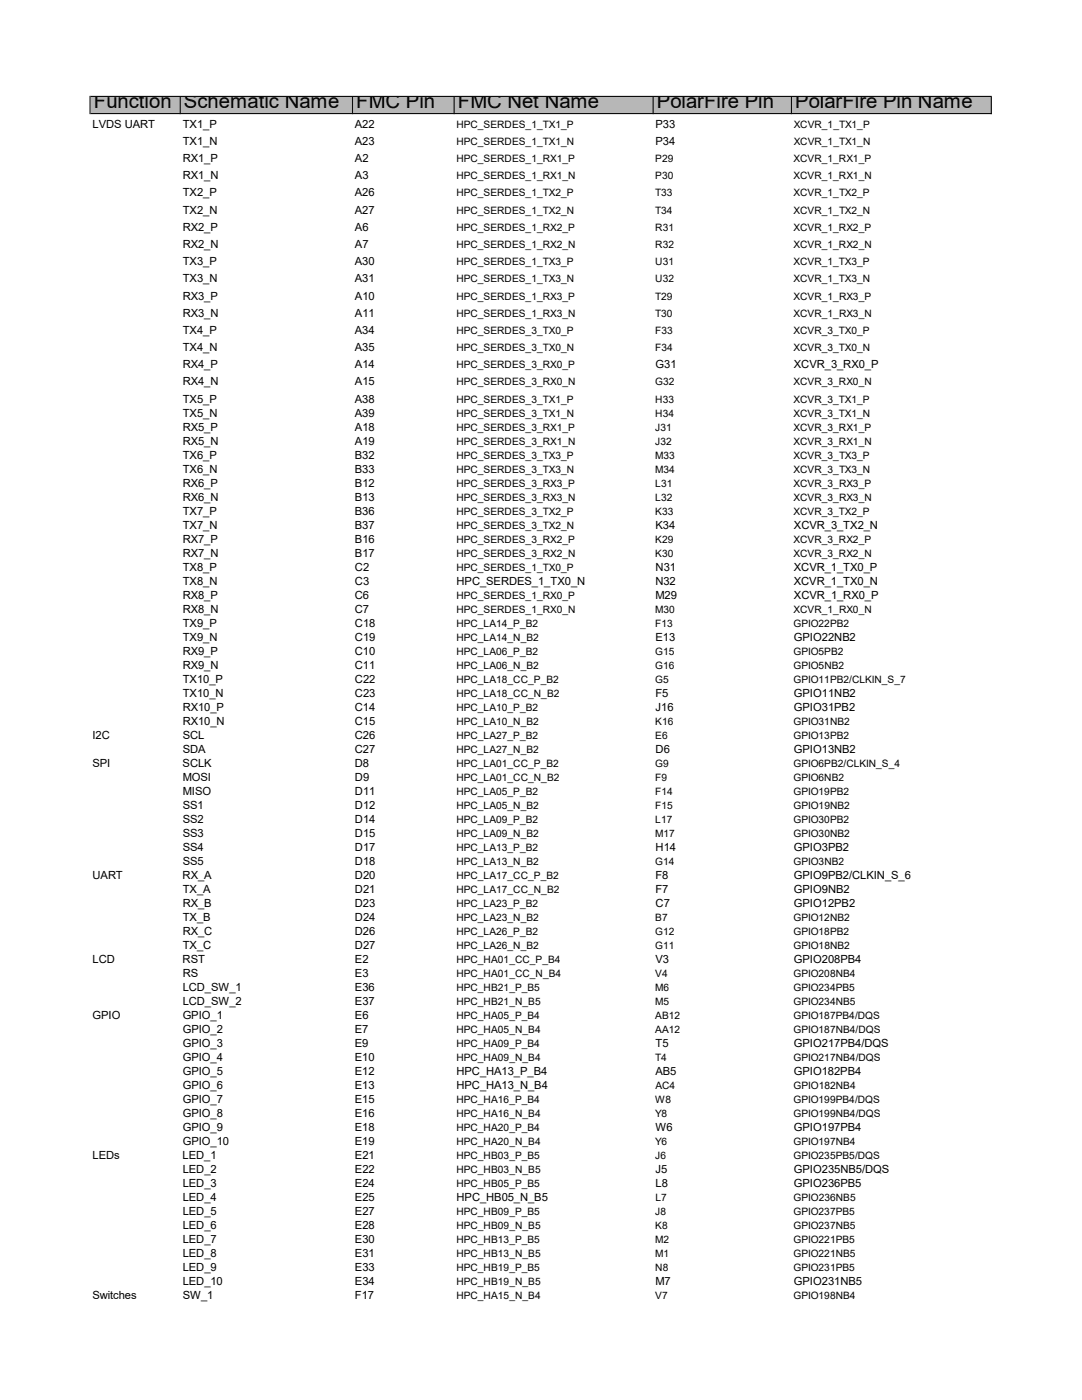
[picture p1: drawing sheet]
<svg xmlns="http://www.w3.org/2000/svg" width="216mm" height="279mm" viewBox="0 0 216 279" stroke-linecap="round" stroke-linejoin="round" font-family="sans-serif">
<defs><g id="words">
<g font-size="4.1">
<text x="18.7" y="21.5">Function</text>
<text x="36.7" y="21.5">Schematic Name</text>
<text x="71.1" y="21.5">FMC Pin</text>
<text x="91.4" y="21.5">FMC Net Name</text>
<text x="131.1" y="21.5">PolarFire Pin</text>
<text x="158.7" y="21.5">PolarFire Pin Name</text>
</g>
<g font-size="2.2">
<text x="18.5" y="25.5">LVDS UART</text>
<text x="36.4" y="28.9">TX1_N</text>
<text x="36.4" y="25.5">TX1_P</text>
<text x="70.8" y="25.5">A22</text>
<text x="70.8" y="28.9">A23</text>
<text x="130.8" y="25.5">P33</text>
<text x="130.8" y="28.9">P34</text>
<text x="36.4" y="32.3">RX1_P</text>
<text x="36.4" y="35.8">RX1_N</text>
<text x="70.8" y="32.3">A2</text>
<text x="70.8" y="35.8">A3</text>
<text x="36.4" y="39.2">TX2_P</text>
<text x="70.8" y="39.2">A26</text>
<text x="36.4" y="42.6">TX2_N</text>
<text x="36.4" y="46.1">RX2_P</text>
<text x="70.8" y="42.6">A27</text>
<text x="70.8" y="46.1">A6</text>
<text x="36.4" y="49.5">RX2_N</text>
<text x="36.4" y="52.9">TX3_P</text>
<text x="70.8" y="52.9">A30</text>
<text x="70.8" y="49.5">A7</text>
<text x="36.4" y="56.3">TX3_N</text>
<text x="36.4" y="59.8">RX3_P</text>
<text x="70.8" y="56.3">A31</text>
<text x="70.8" y="59.8">A10</text>
<text x="36.4" y="63.2">RX3_N</text>
<text x="70.8" y="63.2">A11</text>
<text x="36.4" y="66.6">TX4_P</text>
<text x="36.4" y="70.1">TX4_N</text>
<text x="70.8" y="66.6">A34</text>
<text x="70.8" y="70.1">A35</text>
<text x="36.4" y="73.5">RX4_P</text>
<text x="36.4" y="76.9">RX4_N</text>
<text x="70.8" y="73.5">A14</text>
<text x="70.8" y="76.9">A15</text>
<text x="130.8" y="73.5">G31</text>
<text x="158.4" y="73.5">XCVR_3_RX0_P</text>
<text x="36.4" y="80.3">TX5_P</text>
<text x="36.4" y="83.1">TX5_N</text>
<text x="70.8" y="80.3">A38</text>
<text x="70.8" y="83.1">A39</text>
<text x="36.4" y="85.9">RX5_P</text>
<text x="36.4" y="88.7">RX5_N</text>
<text x="70.8" y="85.9">A18</text>
<text x="70.8" y="88.7">A19</text>
<text x="36.4" y="91.5">TX6_P</text>
<text x="36.4" y="94.3">TX6_N</text>
<text x="70.8" y="91.5">B32</text>
<text x="70.8" y="94.3">B33</text>
<text x="36.4" y="97.1">RX6_P</text>
<text x="36.4" y="99.9">RX6_N</text>
<text x="70.8" y="97.1">B12</text>
<text x="70.8" y="99.9">B13</text>
<text x="36.4" y="102.7">TX7_P</text>
<text x="36.4" y="105.5">TX7_N</text>
<text x="70.8" y="102.7">B36</text>
<text x="70.8" y="105.5">B37</text>
<text x="130.8" y="105.5">K34</text>
<text x="158.4" y="105.5">XCVR_3_TX2_N</text>
<text x="36.4" y="108.3">RX7_P</text>
<text x="36.4" y="111.1">RX7_N</text>
<text x="36.4" y="113.9">TX8_P</text>
<text x="70.8" y="113.9">C2</text>
<text x="70.8" y="108.3">B16</text>
<text x="70.8" y="111.1">B17</text>
<text x="130.8" y="113.9">N31</text>
<text x="158.4" y="113.9">XCVR_1_TX0_P</text>
<text x="36.4" y="116.7">TX8_N</text>
<text x="36.4" y="119.5">RX8_P</text>
<text x="70.8" y="116.7">C3</text>
<text x="70.8" y="119.5">C6</text>
<text x="91.1" y="116.7">HPC_SERDES_1_TX0_N</text>
<text x="130.8" y="116.7">N32</text>
<text x="130.8" y="119.5">M29</text>
<text x="158.4" y="116.7">XCVR_1_TX0_N</text>
<text x="158.4" y="119.5">XCVR_1_RX0_P</text>
<text x="36.4" y="122.3">RX8_N</text>
<text x="36.4" y="125.1">TX9_P</text>
<text x="70.8" y="125.1">C18</text>
<text x="70.8" y="122.3">C7</text>
<text x="36.4" y="127.8">TX9_N</text>
<text x="36.4" y="130.6">RX9_P</text>
<text x="70.8" y="127.8">C19</text>
<text x="70.8" y="130.6">C10</text>
<text x="130.8" y="127.8">E13</text>
<text x="158.4" y="127.8">GPIO22NB2</text>
<text x="36.4" y="133.4">RX9_N</text>
<text x="36.4" y="136.2">TX10_P</text>
<text x="70.8" y="136.2">C22</text>
<text x="70.8" y="133.4">C11</text>
<text x="36.4" y="139">TX10_N</text>
<text x="36.4" y="141.8">RX10_P</text>
<text x="70.8" y="139">C23</text>
<text x="70.8" y="141.8">C14</text>
<text x="130.8" y="139">F5</text>
<text x="130.8" y="141.8">J16</text>
<text x="158.4" y="141.8">GPIO31PB2</text>
<text x="158.4" y="139">GPIO11NB2</text>
<text x="18.5" y="147.4">I2C</text>
<text x="36.4" y="144.6">RX10_N</text>
<text x="36.5" y="147.4">SCL</text>
<text x="70.8" y="147.4">C26</text>
<text x="70.8" y="144.6">C15</text>
<text x="18.5" y="153">SPI</text>
<text x="36.4" y="153">SCLK</text>
<text x="36.4" y="150.2">SDA</text>
<text x="36.4" y="155.8">MOSI</text>
<text x="70.8" y="153">D8</text>
<text x="70.8" y="155.8">D9</text>
<text x="70.8" y="150.2">C27</text>
<text x="130.8" y="150.2">D6</text>
<text x="158.4" y="150.2">GPIO13NB2</text>
<text x="36.4" y="158.6">MISO</text>
<text x="36.4" y="161.4">SS1</text>
<text x="70.8" y="158.6">D11</text>
<text x="70.8" y="161.4">D12</text>
<text x="36.4" y="164.2">SS2</text>
<text x="36.4" y="167">SS3</text>
<text x="70.8" y="164.2">D14</text>
<text x="70.8" y="167">D15</text>
<text x="36.4" y="169.8">SS4</text>
<text x="36.4" y="172.6">SS5</text>
<text x="70.8" y="169.8">D17</text>
<text x="70.8" y="172.6">D18</text>
<text x="130.8" y="169.8">H14</text>
<text x="158.4" y="169.8">GPIO3PB2</text>
<text x="18.5" y="175.3">UART</text>
<text x="36.4" y="175.3">RX_A</text>
<text x="36.4" y="178.1">TX_A</text>
<text x="70.8" y="178.1">D21</text>
<text x="70.8" y="175.3">D20</text>
<text x="130.8" y="175.3">F8</text>
<text x="130.8" y="178.1">F7</text>
<text x="158.4" y="175.3">GPIO9PB2/CLKIN_S_6</text>
<text x="158.4" y="178.1">GPIO9NB2</text>
<text x="36.4" y="180.9">RX_B</text>
<text x="36.4" y="183.7">TX_B</text>
<text x="70.8" y="183.7">D24</text>
<text x="70.8" y="180.9">D23</text>
<text x="130.8" y="180.9">C7</text>
<text x="158.4" y="180.9">GPIO12PB2</text>
<text x="36.4" y="186.5">RX_C</text>
<text x="36.4" y="189.3">TX_C</text>
<text x="70.8" y="189.3">D27</text>
<text x="70.8" y="186.5">D26</text>
<text x="18.5" y="192.1">LCD</text>
<text x="36.4" y="192.1">RST</text>
<text x="36.4" y="194.9">RS</text>
<text x="36.4" y="197.7">LCD_SW_1</text>
<text x="70.8" y="192.1">E2</text>
<text x="70.8" y="194.9">E3</text>
<text x="70.8" y="197.7">E36</text>
<text x="130.8" y="192.1">V3</text>
<text x="158.4" y="192.1">GPIO208PB4</text>
<text x="18.5" y="203.3">GPIO</text>
<text x="36.4" y="200.5">LCD_SW_2</text>
<text x="36.5" y="203.3">GPIO_1</text>
<text x="70.8" y="203.3">E6</text>
<text x="70.8" y="200.5">E37</text>
<text x="36.4" y="206.1">GPIO_2</text>
<text x="36.4" y="208.9">GPIO_3</text>
<text x="70.8" y="206.1">E7</text>
<text x="70.8" y="208.9">E9</text>
<text x="130.8" y="208.9">T5</text>
<text x="158.4" y="208.9">GPIO217PB4/DQS</text>
<text x="36.4" y="211.7">GPIO_4</text>
<text x="36.4" y="214.5">GPIO_5</text>
<text x="70.8" y="211.7">E10</text>
<text x="70.8" y="214.5">E12</text>
<text x="91.1" y="214.5">HPC_HA13_P_B4</text>
<text x="130.8" y="214.5">AB5</text>
<text x="158.4" y="214.5">GPIO182PB4</text>
<text x="36.4" y="217.3">GPIO_6</text>
<text x="36.4" y="220">GPIO_7</text>
<text x="70.8" y="217.3">E13</text>
<text x="70.8" y="220">E15</text>
<text x="91.1" y="217.3">HPC_HA13_N_B4</text>
<text x="36.4" y="222.8">GPIO_8</text>
<text x="36.4" y="225.6">GPIO_9</text>
<text x="70.8" y="222.8">E16</text>
<text x="70.8" y="225.6">E18</text>
<text x="130.8" y="225.6">W6</text>
<text x="158.4" y="225.6">GPIO197PB4</text>
<text x="18.5" y="231.2">LEDs</text>
<text x="36.4" y="231.2">LED_1</text>
<text x="36.4" y="228.4">GPIO_10</text>
<text x="70.8" y="228.4">E19</text>
<text x="70.8" y="231.2">E21</text>
<text x="36.4" y="234">LED_2</text>
<text x="36.4" y="236.8">LED_3</text>
<text x="36.4" y="239.6">LED_4</text>
<text x="70.8" y="234">E22</text>
<text x="70.8" y="236.8">E24</text>
<text x="70.8" y="239.6">E25</text>
<text x="91.1" y="239.6">HPC_HB05_N_B5</text>
<text x="130.8" y="234">J5</text>
<text x="130.8" y="236.8">L8</text>
<text x="158.4" y="234">GPIO235NB5/DQS</text>
<text x="158.4" y="236.8">GPIO236PB5</text>
<text x="36.4" y="242.4">LED_5</text>
<text x="36.4" y="245.2">LED_6</text>
<text x="70.8" y="242.4">E27</text>
<text x="70.8" y="245.2">E28</text>
<text x="36.4" y="248">LED_7</text>
<text x="36.4" y="250.8">LED_8</text>
<text x="70.8" y="248">E30</text>
<text x="70.8" y="250.8">E31</text>
<text x="36.4" y="253.6">LED_9</text>
<text x="36.4" y="256.4">LED_10</text>
<text x="70.8" y="253.6">E33</text>
<text x="70.8" y="256.4">E34</text>
<text x="130.8" y="256.4">M7</text>
<text x="158.4" y="256.4">GPIO231NB5</text>
<text x="18.5" y="259.2">Switches</text>
<text x="36.5" y="259.2">SW_1</text>
<text x="70.8" y="259.2">F17</text>
</g>
<g font-size="2">
<text x="91.1" y="25.5">HPC_SERDES_1_TX1_P</text>
<text x="91.1" y="28.9">HPC_SERDES_1_TX1_N</text>
<text x="158.4" y="25.5">XCVR_1_TX1_P</text>
<text x="158.4" y="28.9">XCVR_1_TX1_N</text>
<text x="91.1" y="32.3">HPC_SERDES_1_RX1_P</text>
<text x="91.1" y="35.8">HPC_SERDES_1_RX1_N</text>
<text x="130.7" y="32.3">P29</text>
<text x="130.7" y="35.8">P30</text>
<text x="158.3" y="32.3">XCVR_1_RX1_P</text>
<text x="158.3" y="35.8">XCVR_1_RX1_N</text>
<text x="91.1" y="39.2">HPC_SERDES_1_TX2_P</text>
<text x="130.7" y="39.2">T33</text>
<text x="158.3" y="39.2">XCVR_1_TX2_P</text>
<text x="91.1" y="42.6">HPC_SERDES_1_TX2_N</text>
<text x="91.1" y="46.1">HPC_SERDES_1_RX2_P</text>
<text x="130.7" y="42.6">T34</text>
<text x="130.7" y="46.1">R31</text>
<text x="158.3" y="42.6">XCVR_1_TX2_N</text>
<text x="158.4" y="46.1">XCVR_1_RX2_P</text>
<text x="91.1" y="49.5">HPC_SERDES_1_RX2_N</text>
<text x="91.1" y="52.9">HPC_SERDES_1_TX3_P</text>
<text x="130.7" y="52.9">U31</text>
<text x="130.7" y="49.5">R32</text>
<text x="158.4" y="49.5">XCVR_1_RX2_N</text>
<text x="158.4" y="52.9">XCVR_1_TX3_P</text>
<text x="91.1" y="56.3">HPC_SERDES_1_TX3_N</text>
<text x="91.1" y="59.8">HPC_SERDES_1_RX3_P</text>
<text x="130.7" y="56.3">U32</text>
<text x="130.7" y="59.8">T29</text>
<text x="158.3" y="59.8">XCVR_1_RX3_P</text>
<text x="158.4" y="56.3">XCVR_1_TX3_N</text>
<text x="91.1" y="63.2">HPC_SERDES_1_RX3_N</text>
<text x="130.7" y="63.2">T30</text>
<text x="158.3" y="63.2">XCVR_1_RX3_N</text>
<text x="91.1" y="66.6">HPC_SERDES_3_TX0_P</text>
<text x="91.1" y="70.1">HPC_SERDES_3_TX0_N</text>
<text x="130.7" y="66.6">F33</text>
<text x="130.7" y="70.1">F34</text>
<text x="158.3" y="66.6">XCVR_3_TX0_P</text>
<text x="158.3" y="70.1">XCVR_3_TX0_N</text>
<text x="91.1" y="73.5">HPC_SERDES_3_RX0_P</text>
<text x="91.1" y="76.9">HPC_SERDES_3_RX0_N</text>
<text x="130.7" y="76.9">G32</text>
<text x="158.4" y="76.9">XCVR_3_RX0_N</text>
<text x="91.1" y="80.3">HPC_SERDES_3_TX1_P</text>
<text x="91.1" y="83.1">HPC_SERDES_3_TX1_N</text>
<text x="130.7" y="80.3">H33</text>
<text x="130.7" y="83.1">H34</text>
<text x="158.4" y="80.3">XCVR_3_TX1_P</text>
<text x="158.4" y="83.1">XCVR_3_TX1_N</text>
<text x="91.1" y="85.9">HPC_SERDES_3_RX1_P</text>
<text x="91.1" y="88.7">HPC_SERDES_3_RX1_N</text>
<text x="130.7" y="85.9">J31</text>
<text x="130.7" y="88.7">J32</text>
<text x="158.4" y="85.9">XCVR_3_RX1_P</text>
<text x="158.4" y="88.7">XCVR_3_RX1_N</text>
<text x="91.1" y="91.5">HPC_SERDES_3_TX3_P</text>
<text x="91.1" y="94.3">HPC_SERDES_3_TX3_N</text>
<text x="130.7" y="91.5">M33</text>
<text x="130.7" y="94.3">M34</text>
<text x="158.3" y="91.5">XCVR_3_TX3_P</text>
<text x="158.3" y="94.3">XCVR_3_TX3_N</text>
<text x="91.1" y="97.1">HPC_SERDES_3_RX3_P</text>
<text x="91.1" y="99.9">HPC_SERDES_3_RX3_N</text>
<text x="130.7" y="97.1">L31</text>
<text x="130.7" y="99.9">L32</text>
<text x="158.3" y="97.1">XCVR_3_RX3_P</text>
<text x="158.3" y="99.9">XCVR_3_RX3_N</text>
<text x="91.1" y="102.7">HPC_SERDES_3_TX2_P</text>
<text x="91.1" y="105.5">HPC_SERDES_3_TX2_N</text>
<text x="130.7" y="102.7">K33</text>
<text x="158.3" y="102.7">XCVR_3_TX2_P</text>
<text x="91.1" y="108.3">HPC_SERDES_3_RX2_P</text>
<text x="91.1" y="111.1">HPC_SERDES_3_RX2_N</text>
<text x="91.1" y="113.9">HPC_SERDES_1_TX0_P</text>
<text x="130.7" y="108.3">K29</text>
<text x="130.7" y="111.1">K30</text>
<text x="158.3" y="108.3">XCVR_3_RX2_P</text>
<text x="158.3" y="111.1">XCVR_3_RX2_N</text>
<text x="91.1" y="119.5">HPC_SERDES_1_RX0_P</text>
<text x="91.1" y="122.3">HPC_SERDES_1_RX0_N</text>
<text x="91.1" y="125.1">HPC_LA14_P_B2</text>
<text x="130.7" y="125.1">F13</text>
<text x="130.7" y="122.3">M30</text>
<text x="158.3" y="125.1">GPIO22PB2</text>
<text x="158.3" y="122.3">XCVR_1_RX0_N</text>
<text x="91.1" y="127.8">HPC_LA14_N_B2</text>
<text x="91.1" y="130.6">HPC_LA06_P_B2</text>
<text x="130.7" y="130.6">G15</text>
<text x="158.4" y="130.6">GPIO5PB2</text>
<text x="91.1" y="133.4">HPC_LA06_N_B2</text>
<text x="91.1" y="136.2">HPC_LA18_CC_P_B2</text>
<text x="130.8" y="136.2">G5</text>
<text x="130.8" y="133.4">G16</text>
<text x="158.4" y="133.4">GPIO5NB2</text>
<text x="158.4" y="136.2">GPIO11PB2/CLKIN_S_7</text>
<text x="91.1" y="139">HPC_LA18_CC_N_B2</text>
<text x="91.1" y="141.8">HPC_LA10_P_B2</text>
<text x="91.1" y="144.6">HPC_LA10_N_B2</text>
<text x="91.1" y="147.4">HPC_LA27_P_B2</text>
<text x="130.7" y="147.4">E6</text>
<text x="130.8" y="144.6">K16</text>
<text x="158.3" y="147.4">GPIO13PB2</text>
<text x="158.3" y="144.6">GPIO31NB2</text>
<text x="91.1" y="150.2">HPC_LA27_N_B2</text>
<text x="91.1" y="153">HPC_LA01_CC_P_B2</text>
<text x="91.1" y="155.8">HPC_LA01_CC_N_B2</text>
<text x="130.8" y="153">G9</text>
<text x="130.8" y="155.8">F9</text>
<text x="158.3" y="155.8">GPIO6NB2</text>
<text x="158.4" y="153">GPIO6PB2/CLKIN_S_4</text>
<text x="91.1" y="158.6">HPC_LA05_P_B2</text>
<text x="91.1" y="161.4">HPC_LA05_N_B2</text>
<text x="130.7" y="158.6">F14</text>
<text x="130.8" y="161.4">F15</text>
<text x="158.3" y="158.6">GPIO19PB2</text>
<text x="158.4" y="161.4">GPIO19NB2</text>
<text x="91.1" y="164.2">HPC_LA09_P_B2</text>
<text x="91.1" y="167">HPC_LA09_N_B2</text>
<text x="130.7" y="164.2">L17</text>
<text x="130.8" y="167">M17</text>
<text x="158.4" y="167">GPIO30NB2</text>
<text x="158.4" y="164.2">GPIO30PB2</text>
<text x="91.1" y="169.8">HPC_LA13_P_B2</text>
<text x="91.1" y="172.6">HPC_LA13_N_B2</text>
<text x="130.8" y="172.6">G14</text>
<text x="158.4" y="172.6">GPIO3NB2</text>
<text x="91.1" y="175.3">HPC_LA17_CC_P_B2</text>
<text x="91.1" y="178.1">HPC_LA17_CC_N_B2</text>
<text x="91.1" y="180.9">HPC_LA23_P_B2</text>
<text x="91.1" y="183.7">HPC_LA23_N_B2</text>
<text x="130.8" y="183.7">B7</text>
<text x="158.3" y="183.7">GPIO12NB2</text>
<text x="91.1" y="186.5">HPC_LA26_P_B2</text>
<text x="91.1" y="189.3">HPC_LA26_N_B2</text>
<text x="130.7" y="186.5">G12</text>
<text x="130.8" y="189.3">G11</text>
<text x="158.4" y="186.5">GPIO18PB2</text>
<text x="158.4" y="189.3">GPIO18NB2</text>
<text x="91.1" y="192.1">HPC_HA01_CC_P_B4</text>
<text x="91.1" y="194.9">HPC_HA01_CC_N_B4</text>
<text x="91.1" y="197.7">HPC_HB21_P_B5</text>
<text x="130.7" y="197.7">M6</text>
<text x="130.8" y="194.9">V4</text>
<text x="158.3" y="194.9">GPIO208NB4</text>
<text x="158.4" y="197.7">GPIO234PB5</text>
<text x="91.1" y="200.5">HPC_HB21_N_B5</text>
<text x="91.1" y="203.3">HPC_HA05_P_B4</text>
<text x="130.7" y="200.5">M5</text>
<text x="130.7" y="203.3">AB12</text>
<text x="158.3" y="203.3">GPIO187PB4/DQS</text>
<text x="158.4" y="200.5">GPIO234NB5</text>
<text x="91.1" y="206.1">HPC_HA05_N_B4</text>
<text x="91.1" y="208.9">HPC_HA09_P_B4</text>
<text x="130.7" y="206.1">AA12</text>
<text x="158.3" y="206.1">GPIO187NB4/DQS</text>
<text x="91.1" y="211.7">HPC_HA09_N_B4</text>
<text x="130.7" y="211.7">T4</text>
<text x="158.4" y="211.7">GPIO217NB4/DQS</text>
<text x="91.1" y="220">HPC_HA16_P_B4</text>
<text x="130.7" y="220">W8</text>
<text x="130.8" y="217.3">AC4</text>
<text x="158.4" y="220">GPIO199PB4/DQS</text>
<text x="158.4" y="217.3">GPIO182NB4</text>
<text x="91.1" y="222.8">HPC_HA16_N_B4</text>
<text x="91.1" y="225.6">HPC_HA20_P_B4</text>
<text x="130.7" y="222.8">Y8</text>
<text x="158.4" y="222.8">GPIO199NB4/DQS</text>
<text x="91.1" y="228.4">HPC_HA20_N_B4</text>
<text x="91.1" y="231.2">HPC_HB03_P_B5</text>
<text x="130.7" y="228.4">Y6</text>
<text x="130.7" y="231.2">J6</text>
<text x="158.4" y="228.4">GPIO197NB4</text>
<text x="158.4" y="231.2">GPIO235PB5/DQS</text>
<text x="91.1" y="234">HPC_HB03_N_B5</text>
<text x="91.1" y="236.8">HPC_HB05_P_B5</text>
<text x="130.8" y="239.6">L7</text>
<text x="158.4" y="239.6">GPIO236NB5</text>
<text x="91.1" y="242.4">HPC_HB09_P_B5</text>
<text x="91.1" y="245.2">HPC_HB09_N_B5</text>
<text x="130.7" y="242.4">J8</text>
<text x="130.7" y="245.2">K8</text>
<text x="158.3" y="245.2">GPIO237NB5</text>
<text x="158.4" y="242.4">GPIO237PB5</text>
<text x="91.1" y="248">HPC_HB13_P_B5</text>
<text x="91.1" y="250.8">HPC_HB13_N_B5</text>
<text x="130.7" y="248">M2</text>
<text x="130.7" y="250.8">M1</text>
<text x="158.4" y="248">GPIO221PB5</text>
<text x="158.4" y="250.8">GPIO221NB5</text>
<text x="91.1" y="253.6">HPC_HB19_P_B5</text>
<text x="91.1" y="256.4">HPC_HB19_N_B5</text>
<text x="130.7" y="253.6">N8</text>
<text x="158.4" y="253.6">GPIO231PB5</text>
<text x="91.1" y="259.2">HPC_HA15_N_B4</text>
<text x="130.7" y="259.2">V7</text>
<text x="158.3" y="259.2">GPIO198NB4</text>
</g>
</g></defs>
<path d="M18.1 19.4h179.7v3.3h-179.7z" fill="#b7b7b7"/>
<path d="M18.1 26.1h52.3v3.4h-52.3zM18.1 32.9h52.3v3.5h-52.3zM18.1 60.4h52.3v3.4h-52.3zM18.1 86.5h52.3v2.9h-52.3zM18.1 108.9h52.3v2.8h-52.3zM18.1 131.2h52.3v2.9h-52.3zM18.1 142.4h52.3v2.8h-52.3z" fill-rule="evenodd" fill="#fff"/>
<g fill="#000">
<path d="M17.9 19.1h.2v3.7h-.2zM35.9 19.3h.2v3.5h-.2zM70.2 19.3h.2v3.5h-.2zM90.5 19.3h.2v3.5h-.2zM130.2 19.3h.2v3.5h-.2zM157.8 19.3h.2v3.5h-.2zM197.7 19.3h.2v3.5h-.2z" fill-rule="evenodd"/>
<path d="M18.1 19.1h179.8v.2h-179.8zM18.1 22.6h179.8v.2h-179.8z" fill-rule="evenodd"/>
</g>
<use href="#words"/>
</svg>
